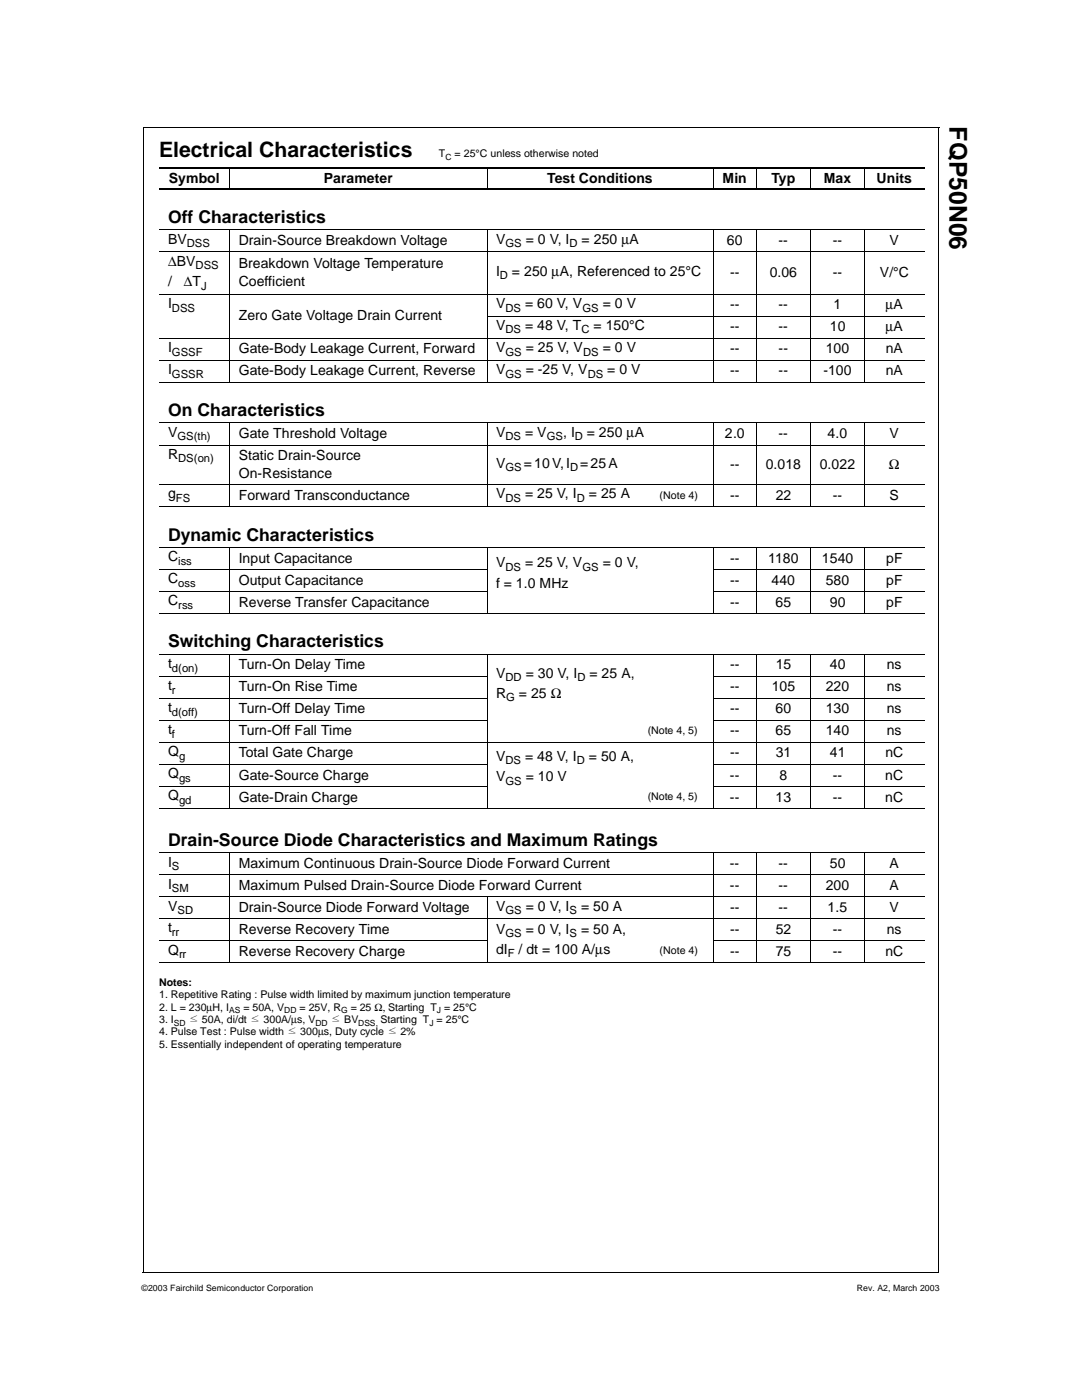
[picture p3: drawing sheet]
<svg xmlns="http://www.w3.org/2000/svg" width="216mm" height="279mm" viewBox="0 0 216 279" stroke-linecap="round" stroke-linejoin="round" font-family="sans-serif">
<defs><g id="words">
<text font-size="4.9" x="189.5" y="25.2" transform="rotate(90 189.5 25.2)">FQP50N06</text>
<text font-size="4.2" x="31.7" y="31.4">Electrical Characteristics</text>
<g font-size="3.5">
<text x="33.5" y="44.5">Off Characteristics</text>
<text x="33.5" y="83.1">On Characteristics</text>
<text x="33.5" y="107.9">Dynamic Characteristics</text>
<text x="33.5" y="129.2">Switching Characteristics</text>
<text x="33.5" y="168.8">Drain-Source Diode Characteristics and Maximum Ratings</text>
</g>
<g font-size="2.8">
<text x="33.7" y="36.6">Symbol</text>
<text x="64.6" y="36.6">Parameter</text>
<text x="109.2" y="36.6">Test Conditions</text>
<text x="144.2" y="36.6">Min</text>
<text x="153.9" y="36.6">Typ</text>
<text x="164.4" y="36.6">Max</text>
<text x="174.9" y="36.6">Units</text>
<text x="33.5" y="53">∆BV</text>
<text x="33.5" y="48.6">BV</text>
<text x="47.6" y="48.9">Drain-Source Breakdown Voltage</text>
<text x="47.6" y="53.6">Breakdown Voltage Temperature</text>
<text x="99" y="48.6">V</text>
<text x="104.9" y="48.6">= 0 V, I</text>
<text x="116" y="48.6">= 250 µA</text>
<text x="145" y="48.9">60</text>
<text x="155.4" y="48.9">--</text>
<text x="166.2" y="48.9">--</text>
<text x="177.5" y="48.9">V</text>
<text x="33.5" y="57.1">/</text>
<text x="36.7" y="57.1">∆T</text>
<text x="47.6" y="57.1">Coefficient</text>
<text x="99" y="55">I</text>
<text x="102.2" y="55">= 250 µA, Referenced to 25°C</text>
<text x="145.7" y="55.3">--</text>
<text x="153.6" y="55.3">0.06</text>
<text x="166.2" y="55.3">--</text>
<text x="175.6" y="55.3">V/°C</text>
<text x="33.5" y="61.5">I</text>
<text x="47.6" y="63.9">Zero Gate Voltage Drain Current</text>
<text x="99" y="61.5">V</text>
<text x="99" y="65.9">V</text>
<text x="104.8" y="61.5">= 60 V, V</text>
<text x="104.8" y="65.9">= 48 V, T</text>
<text x="118.4" y="65.9">= 150°C</text>
<text x="120.3" y="61.5">= 0 V</text>
<text x="145.7" y="61.7">--</text>
<text x="155.4" y="61.7">--</text>
<text x="166.3" y="61.7">1</text>
<text x="176.7" y="61.7">µA</text>
<text x="33.5" y="70.3">I</text>
<text x="47.6" y="70.5">Gate-Body Leakage Current, Forward</text>
<text x="99" y="70.3">V</text>
<text x="104.9" y="70.3">= 25 V, V</text>
<text x="120.3" y="70.3">= 0 V</text>
<text x="145.7" y="66.1">--</text>
<text x="145.7" y="70.5">--</text>
<text x="155.4" y="66.1">--</text>
<text x="155.4" y="70.5">--</text>
<text x="164.8" y="70.5">100</text>
<text x="165.6" y="66.1">10</text>
<text x="176.7" y="66.1">µA</text>
<text x="176.7" y="70.5">nA</text>
<text x="33.5" y="74.7">I</text>
<text x="47.6" y="74.9">Gate-Body Leakage Current, Reverse</text>
<text x="99" y="74.7">V</text>
<text x="104.9" y="74.7">= -25 V, V</text>
<text x="121.2" y="74.7">= 0 V</text>
<text x="145.7" y="74.9">--</text>
<text x="155.4" y="74.9">--</text>
<text x="164.3" y="74.9">-100</text>
<text x="176.7" y="74.9">nA</text>
<text x="33.5" y="87.2">V</text>
<text x="47.6" y="87.4">Gate Threshold Voltage</text>
<text x="99" y="87.2">V</text>
<text x="104.8" y="87.2">= V</text>
<text x="112.4" y="87.2">, I</text>
<text x="117.1" y="87.2">= 250 µA</text>
<text x="144.7" y="87.4">2.0</text>
<text x="155.4" y="87.4">--</text>
<text x="165.1" y="87.4">4.0</text>
<text x="177.5" y="87.4">V</text>
<text x="33.5" y="91.6">R</text>
<text x="47.6" y="91.8">Static Drain-Source</text>
<text x="47.6" y="95.3">On-Resistance</text>
<text x="99" y="93.3">V</text>
<text x="104.5" y="93.3">= 10 V, I</text>
<text x="115.8" y="93.3">= 25 A</text>
<text x="145.7" y="93.6">--</text>
<text x="152.8" y="93.6">0.018</text>
<text x="163.6" y="93.6">0.022</text>
<text x="177.4" y="93.6">Ω</text>
<text x="33.5" y="99.5">g</text>
<text x="47.6" y="99.7">Forward Transconductance</text>
<text x="99" y="99.5">V</text>
<text x="104.8" y="99.5">= 25 V, I</text>
<text x="117.5" y="99.5">= 25 A</text>
<text x="145.7" y="99.7">--</text>
<text x="154.8" y="99.7">22</text>
<text x="166.2" y="99.7">--</text>
<text x="177.5" y="99.7">S</text>
<text x="33.5" y="112">C</text>
<text x="47.6" y="112.3">Input Capacitance</text>
<text x="99" y="113.2">V</text>
<text x="104.8" y="113.2">= 25 V, V</text>
<text x="120.3" y="113.2">= 0 V,</text>
<text x="145.7" y="112.3">--</text>
<text x="153.3" y="112.3">1180</text>
<text x="164" y="112.3">1540</text>
<text x="176.8" y="112.3">pF</text>
<text x="33.5" y="116.4">C</text>
<text x="47.6" y="116.7">Output Capacitance</text>
<text x="99" y="117.3">f = 1.0 MHz</text>
<text x="145.7" y="116.7">--</text>
<text x="154" y="116.7">440</text>
<text x="164.8" y="116.7">580</text>
<text x="176.8" y="116.7">pF</text>
<text x="33.5" y="120.8">C</text>
<text x="47.6" y="121.1">Reverse Transfer Capacitance</text>
<text x="145.7" y="121.1">--</text>
<text x="154.8" y="121.1">65</text>
<text x="165.6" y="121.1">90</text>
<text x="176.8" y="121.1">pF</text>
<text x="33.5" y="137.7">t</text>
<text x="33.5" y="133.3">t</text>
<text x="47.6" y="133.6">Turn-On Delay Time</text>
<text x="47.6" y="138">Turn-On Rise Time</text>
<text x="99" y="135.3">V</text>
<text x="104.9" y="135.3">= 30 V, I</text>
<text x="117.6" y="135.3">= 25 A,</text>
<text x="145.7" y="133.6">--</text>
<text x="145.7" y="138">--</text>
<text x="154" y="138">105</text>
<text x="154.8" y="133.6">15</text>
<text x="164.8" y="138">220</text>
<text x="165.6" y="133.6">40</text>
<text x="177" y="138">ns</text>
<text x="177" y="133.6">ns</text>
<text x="33.5" y="142.1">t</text>
<text x="47.6" y="142.4">Turn-Off Delay Time</text>
<text x="99" y="139.3">R</text>
<text x="103.5" y="139.3">= 25 Ω</text>
<text x="145.7" y="142.4">--</text>
<text x="154.8" y="142.4">60</text>
<text x="164.8" y="142.4">130</text>
<text x="177" y="142.4">ns</text>
<text x="33.5" y="146.5">t</text>
<text x="47.6" y="146.8">Turn-Off Fall Time</text>
<text x="145.7" y="146.8">--</text>
<text x="154.8" y="146.8">65</text>
<text x="164.8" y="146.8">140</text>
<text x="176.9" y="146.8">ns</text>
<text x="33.5" y="150.9">Q</text>
<text x="33.5" y="155.3">Q</text>
<text x="47.6" y="151.2">Total Gate Charge</text>
<text x="47.6" y="155.6">Gate-Source Charge</text>
<text x="99" y="155.9">V</text>
<text x="99" y="151.8">V</text>
<text x="104.8" y="151.8">= 48 V, I</text>
<text x="104.9" y="155.9">= 10 V</text>
<text x="117.5" y="151.8">= 50 A,</text>
<text x="145.7" y="155.6">--</text>
<text x="145.7" y="151.2">--</text>
<text x="154.8" y="151.2">31</text>
<text x="155.5" y="155.6">8</text>
<text x="165.6" y="151.2">41</text>
<text x="166.2" y="155.6">--</text>
<text x="176.7" y="155.6">nC</text>
<text x="176.7" y="151.2">nC</text>
<text x="33.5" y="159.7">Q</text>
<text x="47.6" y="160">Gate-Drain Charge</text>
<text x="145.7" y="160">--</text>
<text x="154.8" y="160">13</text>
<text x="166.2" y="160">--</text>
<text x="176.7" y="160">nC</text>
<text x="33.5" y="172.9">I</text>
<text x="47.6" y="173.2">Maximum Continuous Drain-Source Diode Forward Current</text>
<text x="145.7" y="173.2">--</text>
<text x="155.4" y="173.2">--</text>
<text x="165.6" y="173.2">50</text>
<text x="177.5" y="173.2">A</text>
<text x="33.5" y="177.3">I</text>
<text x="47.6" y="177.6">Maximum Pulsed Drain-Source Diode Forward Current</text>
<text x="145.7" y="177.6">--</text>
<text x="155.4" y="177.6">--</text>
<text x="164.8" y="177.6">200</text>
<text x="177.5" y="177.6">A</text>
<text x="33.5" y="181.7">V</text>
<text x="47.6" y="182">Drain-Source Diode Forward Voltage</text>
<text x="99" y="181.7">V</text>
<text x="104.9" y="181.7">= 0 V, I</text>
<text x="116" y="181.7">= 50 A</text>
<text x="145.7" y="182">--</text>
<text x="155.4" y="182">--</text>
<text x="165.2" y="182">1.5</text>
<text x="177.5" y="182">V</text>
<text x="33.5" y="186.1">t</text>
<text x="33.5" y="190.5">Q</text>
<text x="47.6" y="186.4">Reverse Recovery Time</text>
<text x="47.6" y="190.8">Reverse Recovery Charge</text>
<text x="99" y="190.3">dI</text>
<text x="99" y="186.3">V</text>
<text x="103.5" y="190.3">/ dt = 100 A/µs</text>
<text x="104.9" y="186.3">= 0 V, I</text>
<text x="116" y="186.3">= 50 A,</text>
<text x="145.7" y="190.8">--</text>
<text x="145.7" y="186.4">--</text>
<text x="154.8" y="190.8">75</text>
<text x="154.8" y="186.4">52</text>
<text x="166.2" y="190.8">--</text>
<text x="166.2" y="186.4">--</text>
<text x="176.7" y="190.8">nC</text>
<text x="177" y="186.4">ns</text>
</g>
<g font-size="2.2">
<text x="37.3" y="49.3">DSS</text>
<text x="39" y="53.7">DSS</text>
<text x="100.8" y="49.3">GS</text>
<text x="113.7" y="49.3">D</text>
<text x="40.1" y="57.8">J</text>
<text x="99.7" y="55.8">D</text>
<text x="34.3" y="62.2">DSS</text>
<text x="100.8" y="62.2">DS</text>
<text x="116.2" y="62.2">GS</text>
<text x="34.3" y="71">GSSF</text>
<text x="100.8" y="66.5">DS</text>
<text x="100.8" y="71">GS</text>
<text x="116" y="66.5">C</text>
<text x="116.3" y="71">DS</text>
<text x="34.3" y="75.4">GSSR</text>
<text x="100.8" y="75.4">GS</text>
<text x="117.3" y="75.4">DS</text>
<text x="35.4" y="87.9">GS(th)</text>
<text x="100.8" y="87.9">DS</text>
<text x="109.1" y="87.9">GS</text>
<text x="114.7" y="87.9">D</text>
<text x="35.6" y="92.3">DS(on)</text>
<text x="100.8" y="94">GS</text>
<text x="113.7" y="94">D</text>
<text x="35.1" y="100.2">FS</text>
<text x="100.8" y="100.2">DS</text>
<text x="115.1" y="100.2">D</text>
<text x="35.6" y="112.7">iss</text>
<text x="100.8" y="113.9">DS</text>
<text x="116.2" y="113.9">GS</text>
<text x="35.6" y="117.1">oss</text>
<text x="35.6" y="121.5">rss</text>
<text x="34.3" y="134">d(on)</text>
<text x="100.8" y="135.9">DD</text>
<text x="115.2" y="135.9">D</text>
<text x="34.3" y="138.4">r</text>
<text x="34.3" y="142.8">d(off)</text>
<text x="101" y="140">G</text>
<text x="34.3" y="147.2">f</text>
<text x="35.7" y="151.6">g</text>
<text x="35.7" y="156">gs</text>
<text x="100.8" y="152.6">DS</text>
<text x="115.1" y="152.6">D</text>
<text x="35.7" y="160.4">gd</text>
<text x="100.8" y="156.6">GS</text>
<text x="34.3" y="173.6">S</text>
<text x="34.3" y="178">SM</text>
<text x="35.4" y="182.4">SD</text>
<text x="100.8" y="182.4">GS</text>
<text x="113.7" y="182.4">S</text>
<text x="34.3" y="186.8">rr</text>
<text x="35.7" y="191.2">rr</text>
<text x="100.8" y="187">GS</text>
<text x="101.3" y="191.1">F</text>
<text x="113.7" y="187">S</text>
</g>
<g font-size="2.1">
<text x="87.6" y="31.4">T</text>
<text x="90.7" y="31.4">= 25°C unless otherwise noted</text>
<text x="131.6" y="99.7">(Note 4)</text>
<text x="129.2" y="146.4">(Note 4, 5)</text>
<text x="129.2" y="159.6">(Note 4, 5)</text>
<text x="131.6" y="190.5">(Note 4)</text>
<text x="31.7" y="196.7">Notes:</text>
<text x="31.7" y="199.2">1. Repetitive Rating : Pulse width limited by maximum junction temperature</text>
<text x="31.7" y="201.7">2. L = 230µH, I</text>
<text x="48.6" y="201.7">= 50A, V</text>
<text x="59.8" y="201.7">= 25V, R</text>
<text x="70" y="201.7">= 25 Ω, Starting T = 25°C</text>
<text x="31.7" y="204.1">3. I</text>
<text x="31.7" y="206.6">4. Pulse Test : Pulse width ≤ 300µs, Duty cycle ≤ 2%</text>
<text x="31.8" y="209.1">5. Essentially independent of operating temperature</text>
<text x="37.8" y="204.1">≤ 50A, di/dt ≤ 300A/µs, V</text>
<text x="66.2" y="204.1">≤ BV</text>
<text x="75.9" y="204.1">Starting T = 25°C</text>
</g>
<g font-size="1.7">
<text x="88.9" y="31.9">C</text>
<text x="45.7" y="202.2">AS</text>
<text x="56.7" y="202.2">DD</text>
<text x="68.1" y="202.2">G</text>
<text x="87.2" y="202.2">J</text>
<text x="34.7" y="204.7">SD</text>
<text x="62.9" y="204.7">DD</text>
<text x="71.5" y="204.7">DSS,</text>
<text x="85.7" y="204.7">J</text>
<text x="28.2" y="257.6">©2003 Fairchild Semiconductor Corporation</text>
<text x="171" y="257.6">Rev. A2, March 2003</text>
</g>
</g></defs>
<g fill="none" stroke="#000" stroke-width=".2">
<path d="M28.6 25.4h158.8M28.6 25.3v228.7M45.8 33.4v4.5M97.2 33.4v4.5M142.3 33.4v4.5M150.9 33.4v4.5M161.7 33.4v4.5M172.5 33.4v4.5M187.3 25.4v228.7M31.7 45.8h152.7M31.7 50.2h152.7M31.7 58.7h152.7"/>
<path d="M45.8 45.8v30.5M97.2 45.8v30.5M142.3 45.8v30.5M150.9 45.8v30.5M161.7 45.8v30.5M172.5 45.8v30.5M31.7 67.5h152.7M31.7 71.9h152.7M31.7 76.3h152.7M97.2 63.1h87.2M31.7 84.4h152.7M31.7 88.8h152.7"/>
<path d="M31.7 96.7h152.7M45.8 84.4v16.8M97.2 84.4v16.8M142.3 84.4v16.8M150.9 84.4v16.8M161.7 84.4v16.8M172.5 84.4v16.8M31.7 101.1h152.7M31.7 109.3h152.7M31.7 113.6h65.5M31.7 118h65.5M45.8 109.2v13.3"/>
<path d="M97.2 109.2v13.3M142.2 113.6h42.2M142.2 118h42.2M142.3 109.2v13.3M150.9 109.2v13.3M161.7 109.2v13.3M172.5 109.2v13.3M31.7 122.4h152.7M31.7 130.6h152.7M31.7 135h65.5M31.7 139.4h65.5M45.8 130.5v30.9"/>
<path d="M97.2 130.5v30.9M142.2 135h42.2M142.2 139.4h42.2M142.3 130.5v30.9M150.9 130.5v30.9M161.7 130.5v30.9M172.5 130.5v30.9M31.7 143.8h65.5M31.7 148.1h152.7M31.7 152.5h65.5M31.7 156.9h65.5M142.2 143.8h42.2"/>
<path d="M142.2 152.5h42.2M142.2 156.9h42.2M31.7 161.3h152.7M31.7 170.1h152.7M31.7 174.5h152.7M31.7 178.9h152.7M45.8 170.1v22.1M97.2 178.9v13.3M142.3 170.1v22.1M150.9 170.1v22.1M161.7 170.1v22.1M172.5 170.1v22.1"/>
<path d="M31.7 183.3h152.7M31.7 187.7h65.5M31.7 192.2h152.7M142.2 187.7h42.2M28.5 254h158.8"/>
</g>
<path d="M31.7 33.5h152.7M31.7 37.8h152.7" fill="none" stroke="#000" stroke-width=".25"/>
<use href="#words"/>
</svg>
